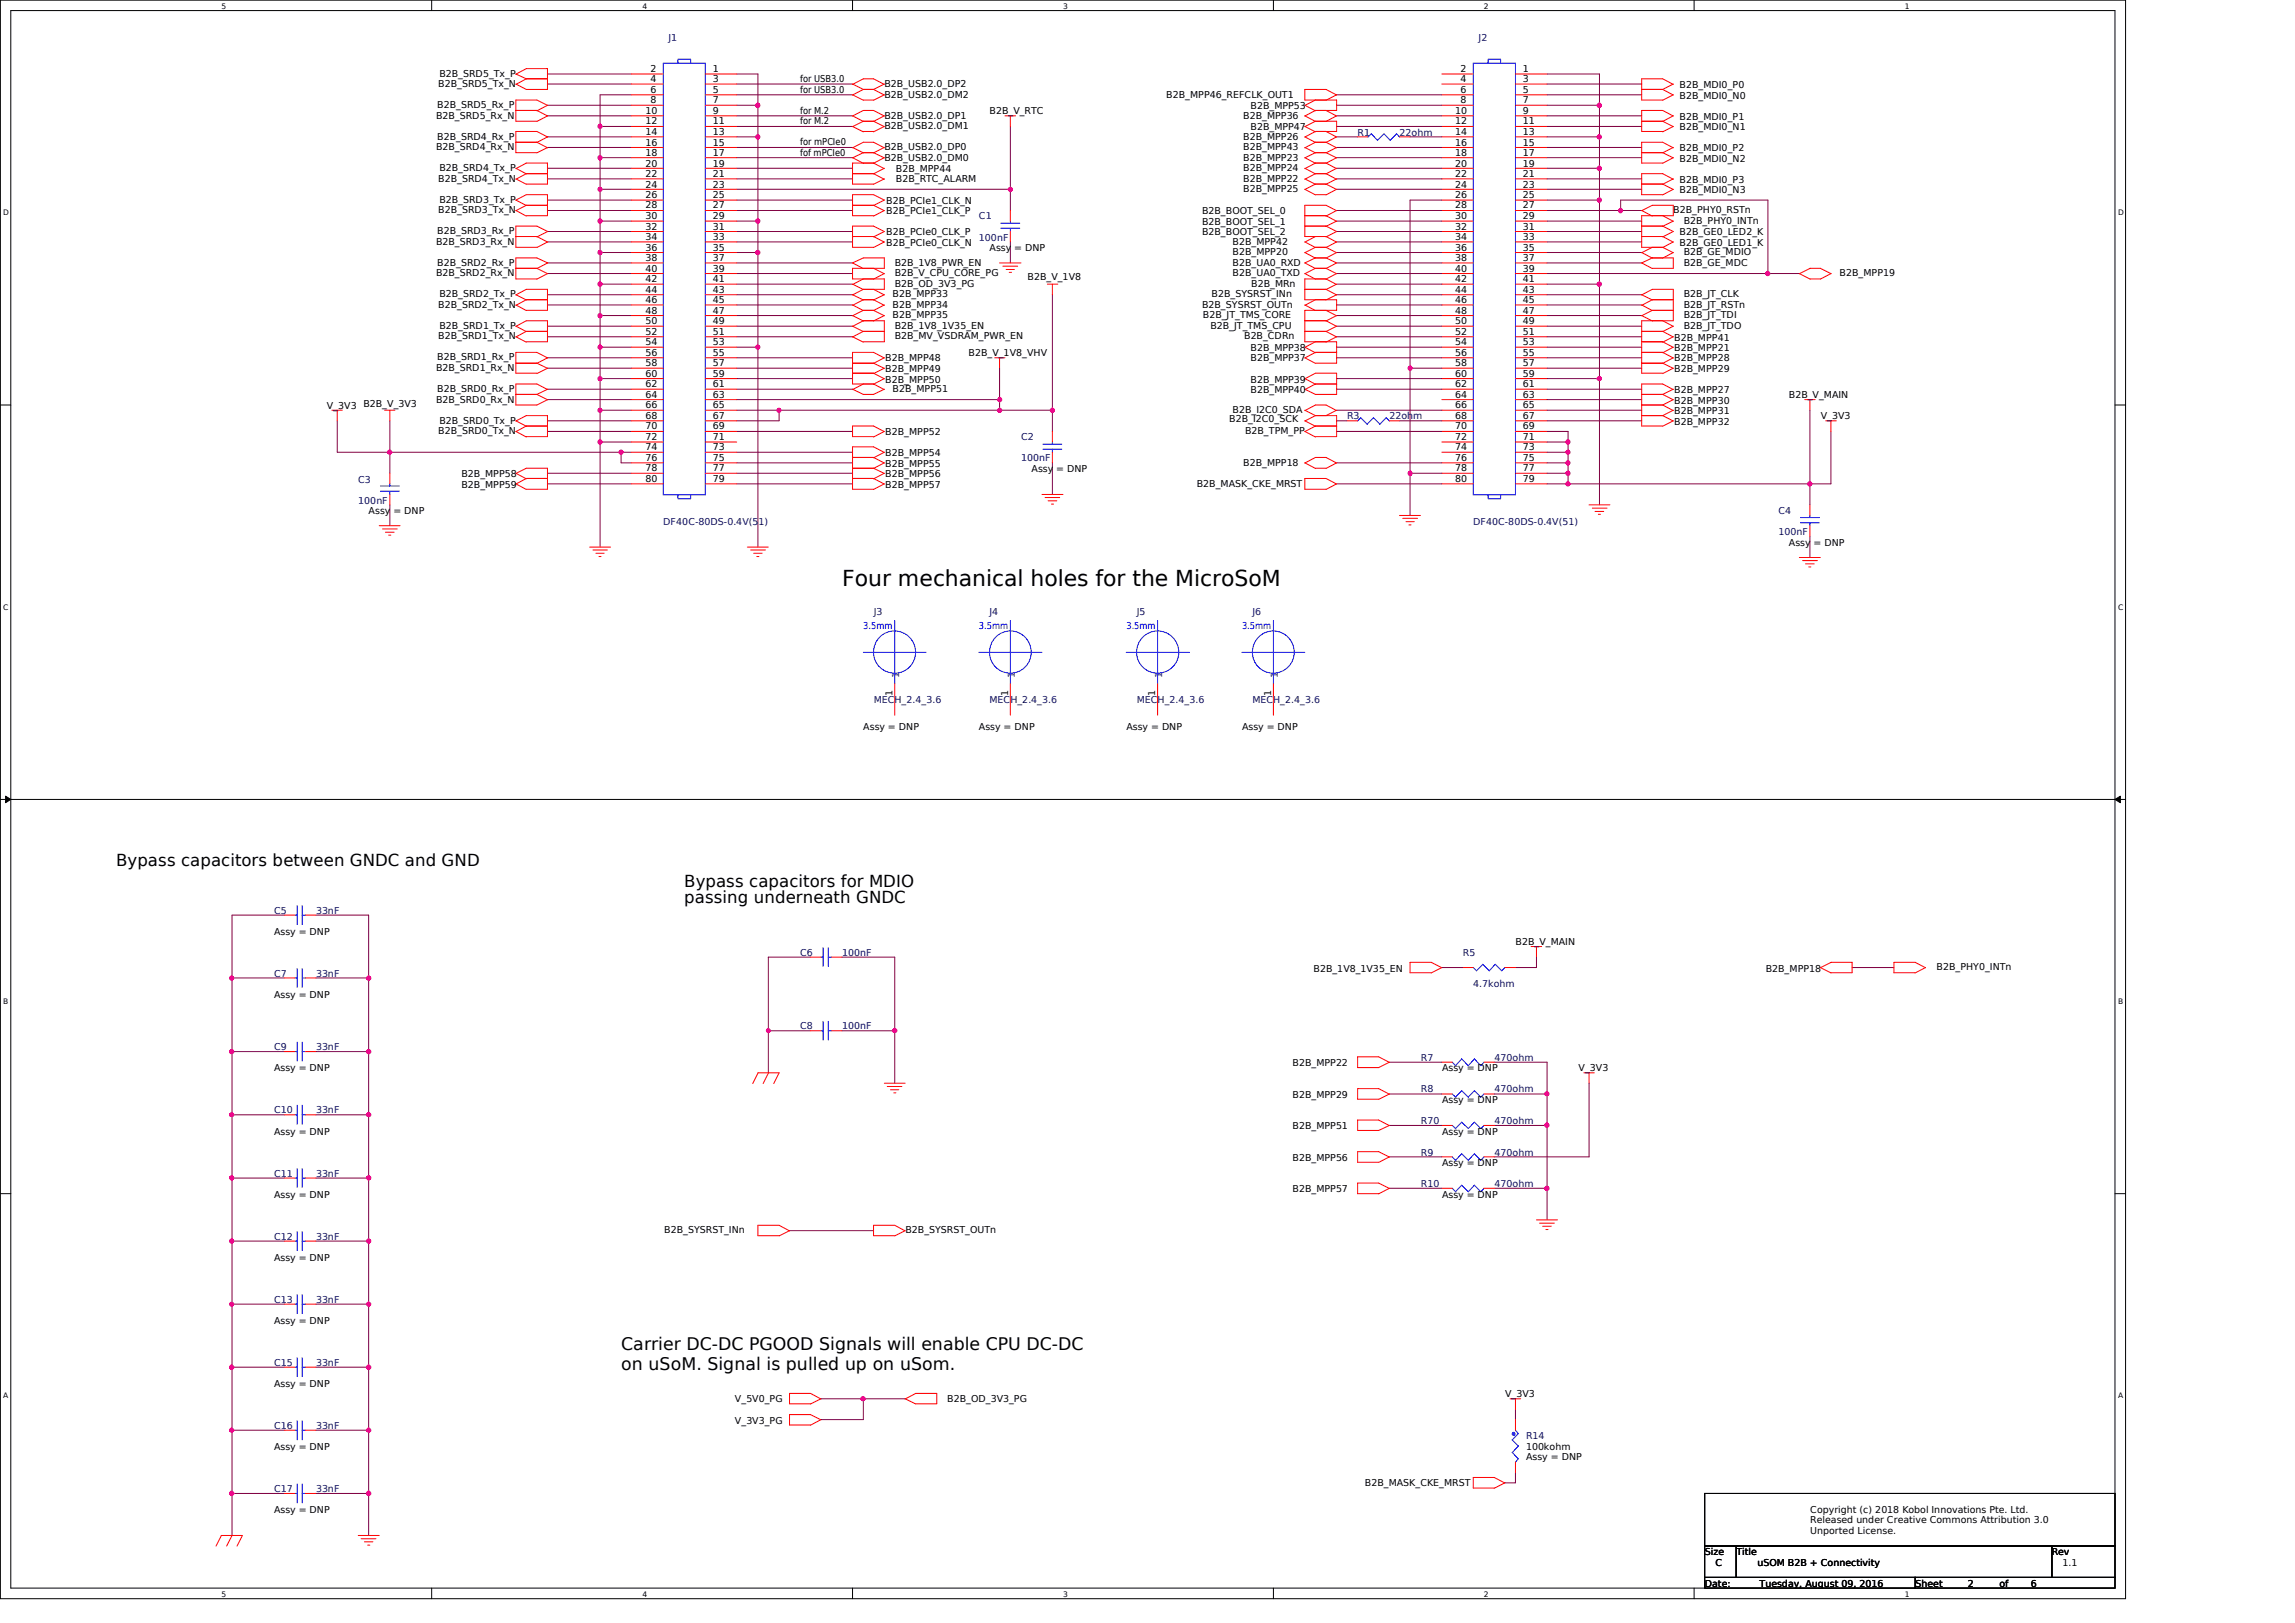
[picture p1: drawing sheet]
<svg xmlns="http://www.w3.org/2000/svg" width="420mm" height="297mm" viewBox="0 0 420 297" stroke-linecap="round" stroke-linejoin="round" font-family="sans-serif">
<defs><g id="words">
<text font-size="4" x="154.2" y="107.2">Four mechanical holes for the MicroSoM</text>
<g font-size="3.2">
<text x="113.7" y="247">Carrier DC-DC PGOOD Signals will enable CPU DC-DC</text>
<text x="113.7" y="250.6">on uSoM. Signal is pulled up on uSom.</text>
</g>
<g font-size="3">
<text x="21.3" y="158.4">Bypass capacitors between GNDC and GND</text>
<text x="125.3" y="162.3">Bypass capacitors for MDIO</text>
<text x="125.3" y="165.3">passing underneath GNDC</text>
</g>
<g font-size="1.7" fill="#000080">
<text x="122.4" y="7.5">J1</text>
<text x="270.7" y="7.5">J2</text>
<text x="248.5" y="24.8">R1</text>
<text x="256.2" y="24.8">22ohm</text>
<text x="179.2" y="40.1">C1</text>
<text x="179.2" y="44.1">100nF</text>
<text x="246.6" y="76.7">R3</text>
<text x="254.4" y="76.7">22ohm</text>
<text x="186.9" y="80.6">C2</text>
<text x="65.6" y="88.3">C3</text>
<text x="186.9" y="84.5">100nF</text>
<text x="65.6" y="92.1">100nF</text>
<text x="121.4" y="96">DF40C-80DS-0.4V(51)</text>
<text x="269.7" y="96">DF40C-80DS-0.4V(51)</text>
<text x="325.6" y="94">C4</text>
<text x="325.6" y="97.9">100nF</text>
<text x="159.9" y="112.5">J3</text>
<text x="181.2" y="112.5">J4</text>
<text x="208.1" y="112.5">J5</text>
<text x="229.3" y="112.5">J6</text>
<text x="159.9" y="128.7">MECH_2.4_3.6</text>
<text x="181.2" y="128.7">MECH_2.4_3.6</text>
<text x="208.1" y="128.7">MECH_2.4_3.6</text>
<text x="229.3" y="128.7">MECH_2.4_3.6</text>
<text x="50.2" y="167.2">C5</text>
<text x="57.9" y="167.2">33nF</text>
<text x="50.2" y="178.7">C7</text>
<text x="57.9" y="178.7">33nF</text>
<text x="146.5" y="174.9">C6</text>
<text x="154.2" y="174.9">100nF</text>
<text x="267.8" y="174.9">R5</text>
<text x="269.7" y="180.7">4.7kohm</text>
<text x="146.5" y="188.4">C8</text>
<text x="154.2" y="188.4">100nF</text>
<text x="50.2" y="192.2">C9</text>
<text x="57.9" y="192.2">33nF</text>
<text x="260.1" y="194.1">R7</text>
<text x="273.6" y="194.1">470ohm</text>
<text x="50.2" y="203.7">C10</text>
<text x="57.9" y="203.7">33nF</text>
<text x="260.1" y="199.9">R8</text>
<text x="273.6" y="199.9">470ohm</text>
<text x="260.1" y="205.7">R70</text>
<text x="273.6" y="205.7">470ohm</text>
<text x="50.2" y="215.3">C11</text>
<text x="57.9" y="215.3">33nF</text>
<text x="260.1" y="211.5">R9</text>
<text x="273.6" y="211.5">470ohm</text>
<text x="260.1" y="217.2">R10</text>
<text x="273.6" y="217.2">470ohm</text>
<text x="50.2" y="226.8">C12</text>
<text x="57.9" y="226.8">33nF</text>
<text x="50.2" y="238.4">C13</text>
<text x="57.9" y="238.4">33nF</text>
<text x="50.2" y="250">C15</text>
<text x="57.9" y="250">33nF</text>
<text x="50.2" y="261.5">C16</text>
<text x="57.9" y="261.5">33nF</text>
<text x="279.4" y="263.4">R14</text>
<text x="50.2" y="273">C17</text>
<text x="57.9" y="273">33nF</text>
</g>
<g font-size="1.7">
<text x="80.2" y="15.9">B2B_SRD5_Tx_N</text>
<text x="80.4" y="14">B2B_SRD5_Tx_P</text>
<text x="119.1" y="13.2">2</text>
<text x="119.1" y="15.1">4</text>
<text x="119.1" y="17">6</text>
<text x="130.5" y="13.2">1</text>
<text x="130.5" y="15.1">3</text>
<text x="130.5" y="17">5</text>
<text x="146.5" y="16.9">for USB3.0</text>
<text x="146.5" y="15">for USB3.0</text>
<text x="161.9" y="15.9">B2B_USB2.0_DP2</text>
<text x="161.9" y="17.8">B2B_USB2.0_DM2</text>
<text x="213.5" y="17.8">B2B_MPP46_REFCLK_OUT1</text>
<text x="267.4" y="13.2">2</text>
<text x="267.4" y="15.1">4</text>
<text x="267.4" y="17">6</text>
<text x="278.8" y="13.2">1</text>
<text x="278.8" y="15.1">3</text>
<text x="278.8" y="17">5</text>
<text x="307.5" y="16.1">B2B_MDI0_P0</text>
<text x="79.8" y="21.8">B2B_SRD5_Rx_N</text>
<text x="80" y="19.8">B2B_SRD5_Rx_P</text>
<text x="118.1" y="20.8">10</text>
<text x="118.1" y="22.8">12</text>
<text x="119.1" y="18.9">8</text>
<text x="130.5" y="18.9">7</text>
<text x="130.5" y="20.8">9</text>
<text x="130.5" y="22.8">11</text>
<text x="146.5" y="20.8">for M.2</text>
<text x="146.5" y="22.7">for M.2</text>
<text x="161.9" y="23.6">B2B_USB2.0_DM1</text>
<text x="161.9" y="21.8">B2B_USB2.0_DP1</text>
<text x="181.2" y="21">B2B_V_RTC</text>
<text x="227.6" y="21.8">B2B_MPP36</text>
<text x="228.9" y="23.8">B2B_MPP47</text>
<text x="228.9" y="20">B2B_MPP53</text>
<text x="266.4" y="20.8">10</text>
<text x="266.4" y="22.8">12</text>
<text x="267.4" y="18.9">8</text>
<text x="278.8" y="18.9">7</text>
<text x="278.8" y="20.8">9</text>
<text x="278.8" y="22.8">11</text>
<text x="307.5" y="21.9">B2B_MDI0_P1</text>
<text x="307.5" y="23.8">B2B_MDI0_N1</text>
<text x="307.5" y="18.1">B2B_MDI0_N0</text>
<text x="79.8" y="27.4">B2B_SRD4_Rx_N</text>
<text x="80" y="25.6">B2B_SRD4_Rx_P</text>
<text x="118.1" y="24.7">14</text>
<text x="118.1" y="26.6">16</text>
<text x="118.1" y="28.5">18</text>
<text x="130.5" y="24.7">13</text>
<text x="130.5" y="26.6">15</text>
<text x="130.5" y="28.5">17</text>
<text x="146.5" y="26.5">for mPCIe0</text>
<text x="146.5" y="28.5">fof mPCIe0</text>
<text x="161.9" y="27.4">B2B_USB2.0_DP0</text>
<text x="161.9" y="29.4">B2B_USB2.0_DM0</text>
<text x="227.6" y="29.4">B2B_MPP23</text>
<text x="227.6" y="25.6">B2B_MPP26</text>
<text x="227.6" y="27.4">B2B_MPP43</text>
<text x="266.4" y="24.7">14</text>
<text x="266.4" y="26.6">16</text>
<text x="266.4" y="28.5">18</text>
<text x="278.8" y="24.7">13</text>
<text x="278.8" y="26.6">15</text>
<text x="278.8" y="28.5">17</text>
<text x="307.5" y="27.7">B2B_MDI0_P2</text>
<text x="307.5" y="29.6">B2B_MDI0_N2</text>
<text x="80.2" y="33.3">B2B_SRD4_Tx_N</text>
<text x="80.4" y="31.4">B2B_SRD4_Tx_P</text>
<text x="118.1" y="30.5">20</text>
<text x="118.1" y="32.4">22</text>
<text x="118.1" y="34.3">24</text>
<text x="130.5" y="30.5">19</text>
<text x="130.5" y="32.4">21</text>
<text x="130.5" y="34.3">23</text>
<text x="164" y="31.5">B2B_MPP44</text>
<text x="164" y="33.3">B2B_RTC_ALARM</text>
<text x="227.6" y="33.3">B2B_MPP22</text>
<text x="227.6" y="31.4">B2B_MPP24</text>
<text x="227.6" y="35.2">B2B_MPP25</text>
<text x="266.4" y="30.5">20</text>
<text x="266.4" y="32.4">22</text>
<text x="266.4" y="34.3">24</text>
<text x="278.8" y="30.5">19</text>
<text x="278.8" y="32.4">21</text>
<text x="278.8" y="34.3">23</text>
<text x="307.5" y="33.5">B2B_MDI0_P3</text>
<text x="307.5" y="35.4">B2B_MDI0_N3</text>
<text x="80.2" y="39">B2B_SRD3_Tx_N</text>
<text x="80.4" y="37.1">B2B_SRD3_Tx_P</text>
<text x="118.1" y="36.2">26</text>
<text x="118.1" y="38.1">28</text>
<text x="118.1" y="40.1">30</text>
<text x="130.5" y="36.2">25</text>
<text x="130.5" y="38.1">27</text>
<text x="130.5" y="40.1">29</text>
<text x="162.2" y="39.2">B2B_PCIe1_CLK_P</text>
<text x="162.2" y="37.3">B2B_PCIe1_CLK_N</text>
<text x="220.1" y="41.1">B2B_BOOT_SEL_1</text>
<text x="220.1" y="39.2">B2B_BOOT_SEL_0</text>
<text x="266.4" y="36.2">26</text>
<text x="266.4" y="38.1">28</text>
<text x="266.4" y="40.1">30</text>
<text x="278.8" y="36.2">25</text>
<text x="278.8" y="38.1">27</text>
<text x="278.8" y="40.1">29</text>
<text x="306.3" y="39">B2B_PHY0_RSTn</text>
<text x="308.2" y="41">B2B_PHY0_INTn</text>
<text x="79.8" y="44.8">B2B_SRD3_Rx_N</text>
<text x="80" y="42.9">B2B_SRD3_Rx_P</text>
<text x="118.1" y="42">32</text>
<text x="118.1" y="43.9">34</text>
<text x="118.1" y="45.9">36</text>
<text x="118.1" y="47.8">38</text>
<text x="130.5" y="42">31</text>
<text x="130.5" y="43.9">33</text>
<text x="130.5" y="45.9">35</text>
<text x="130.5" y="47.8">37</text>
<text x="162.2" y="43.1">B2B_PCIe0_CLK_P</text>
<text x="162.2" y="45">B2B_PCIe0_CLK_N</text>
<text x="181.2" y="46">Assy = DNP</text>
<text x="220.1" y="43.1">B2B_BOOT_SEL_2</text>
<text x="225.6" y="44.8">B2B_MPP42</text>
<text x="225.6" y="46.7">B2B_MPP20</text>
<text x="266.4" y="42">32</text>
<text x="266.4" y="43.9">34</text>
<text x="266.4" y="45.9">36</text>
<text x="266.4" y="47.8">38</text>
<text x="278.8" y="42">31</text>
<text x="278.8" y="43.9">33</text>
<text x="278.8" y="45.9">35</text>
<text x="278.8" y="47.8">37</text>
<text x="307.5" y="45">B2B_GE0_LED1_K</text>
<text x="307.5" y="43.1">B2B_GE0_LED2_K</text>
<text x="308.2" y="46.7">B2B_GE_MDIO</text>
<text x="79.8" y="50.6">B2B_SRD2_Rx_N</text>
<text x="80" y="48.7">B2B_SRD2_Rx_P</text>
<text x="118.1" y="49.7">40</text>
<text x="118.1" y="51.6">42</text>
<text x="118.1" y="53.5">44</text>
<text x="130.5" y="49.7">39</text>
<text x="130.5" y="51.6">41</text>
<text x="130.5" y="53.5">43</text>
<text x="163.8" y="50.6">B2B_V_CPU_CORE_PG</text>
<text x="163.8" y="52.5">B2B_OD_3V3_PG</text>
<text x="163.8" y="48.7">B2B_1V8_PWR_EN</text>
<text x="188.1" y="51.3">B2B_V_1V8</text>
<text x="225.6" y="48.7">B2B_UA0_RXD</text>
<text x="225.6" y="50.6">B2B_UA0_TXD</text>
<text x="229.1" y="52.5">B2B_MRn</text>
<text x="266.4" y="49.7">40</text>
<text x="266.4" y="51.6">42</text>
<text x="266.4" y="53.5">44</text>
<text x="278.8" y="49.7">39</text>
<text x="278.8" y="51.6">41</text>
<text x="278.8" y="53.5">43</text>
<text x="308.2" y="48.7">B2B_GE_MDC</text>
<text x="336.8" y="50.6">B2B_MPP19</text>
<text x="80.2" y="56.3">B2B_SRD2_Tx_N</text>
<text x="80.4" y="54.4">B2B_SRD2_Tx_P</text>
<text x="118.1" y="55.5">46</text>
<text x="118.1" y="57.4">48</text>
<text x="118.1" y="59.3">50</text>
<text x="130.5" y="55.5">45</text>
<text x="130.5" y="57.4">47</text>
<text x="130.5" y="59.3">49</text>
<text x="163.4" y="54.4">B2B_MPP33</text>
<text x="163.4" y="56.3">B2B_MPP34</text>
<text x="163.4" y="58.3">B2B_MPP35</text>
<text x="220.1" y="56.3">B2B_SYSRST_OUTn</text>
<text x="220.2" y="58.3">B2B_JT_TMS_CORE</text>
<text x="221.8" y="54.4">B2B_SYSRST_INn</text>
<text x="266.4" y="55.5">46</text>
<text x="266.4" y="57.4">48</text>
<text x="266.4" y="59.3">50</text>
<text x="278.8" y="55.5">45</text>
<text x="278.8" y="57.4">47</text>
<text x="278.8" y="59.3">49</text>
<text x="308.2" y="54.4">B2B_JT_CLK</text>
<text x="308.2" y="56.3">B2B_JT_RSTn</text>
<text x="308.2" y="58.3">B2B_JT_TDI</text>
<text x="80" y="65.9">B2B_SRD1_Rx_P</text>
<text x="80.2" y="62.1">B2B_SRD1_Tx_N</text>
<text x="80.4" y="60.2">B2B_SRD1_Tx_P</text>
<text x="118.1" y="61.3">52</text>
<text x="118.1" y="63.1">54</text>
<text x="118.1" y="65.1">56</text>
<text x="130.5" y="61.3">51</text>
<text x="130.5" y="63.1">53</text>
<text x="130.5" y="65.1">55</text>
<text x="163.8" y="60.2">B2B_1V8_1V35_EN</text>
<text x="163.8" y="62.1">B2B_MV_VSDRAM_PWR_EN</text>
<text x="177.3" y="65.2">B2B_V_1V8_VHV</text>
<text x="221.6" y="60.2">B2B_JT_TMS_CPU</text>
<text x="227.8" y="62.1">B2B_CDRn</text>
<text x="228.9" y="64.2">B2B_MPP38</text>
<text x="266.4" y="61.3">52</text>
<text x="266.4" y="63.1">54</text>
<text x="266.4" y="65.1">56</text>
<text x="278.8" y="61.3">51</text>
<text x="278.8" y="63.1">53</text>
<text x="278.8" y="65.1">55</text>
<text x="306.5" y="62.3">B2B_MPP41</text>
<text x="306.5" y="64.2">B2B_MPP21</text>
<text x="308.2" y="60.2">B2B_JT_TDO</text>
<text x="79.8" y="67.9">B2B_SRD1_Rx_N</text>
<text x="80" y="71.8">B2B_SRD0_Rx_P</text>
<text x="118.1" y="67">58</text>
<text x="118.1" y="69">60</text>
<text x="118.1" y="70.9">62</text>
<text x="130.5" y="67">57</text>
<text x="130.5" y="69">59</text>
<text x="130.5" y="70.9">61</text>
<text x="162.1" y="70">B2B_MPP50</text>
<text x="162.1" y="66.1">B2B_MPP48</text>
<text x="162.1" y="68.1">B2B_MPP49</text>
<text x="163.4" y="71.8">B2B_MPP51</text>
<text x="228.9" y="70">B2B_MPP39</text>
<text x="228.9" y="66.1">B2B_MPP37</text>
<text x="228.9" y="72">B2B_MPP40</text>
<text x="266.4" y="67">58</text>
<text x="266.4" y="69">60</text>
<text x="266.4" y="70.9">62</text>
<text x="278.8" y="67">57</text>
<text x="278.8" y="69">59</text>
<text x="278.8" y="70.9">61</text>
<text x="306.5" y="72">B2B_MPP27</text>
<text x="306.5" y="66.1">B2B_MPP28</text>
<text x="306.5" y="68.1">B2B_MPP29</text>
<text x="59.8" y="74.8">V_3V3</text>
<text x="66.5" y="74.4">B2B_V_3V3</text>
<text x="79.8" y="73.7">B2B_SRD0_Rx_N</text>
<text x="80.4" y="77.5">B2B_SRD0_Tx_P</text>
<text x="118.1" y="72.8">64</text>
<text x="118.1" y="74.8">66</text>
<text x="118.1" y="76.6">68</text>
<text x="130.5" y="72.8">63</text>
<text x="130.5" y="74.8">65</text>
<text x="130.5" y="76.6">67</text>
<text x="225" y="77.3">B2B_I2C0_SCK</text>
<text x="225.6" y="75.6">B2B_I2C0_SDA</text>
<text x="266.4" y="72.8">64</text>
<text x="266.4" y="74.8">66</text>
<text x="266.4" y="76.6">68</text>
<text x="278.8" y="72.8">63</text>
<text x="278.8" y="74.8">65</text>
<text x="278.8" y="76.6">67</text>
<text x="306.5" y="77.7">B2B_MPP32</text>
<text x="306.5" y="73.9">B2B_MPP30</text>
<text x="306.5" y="75.8">B2B_MPP31</text>
<text x="327.5" y="72.9">B2B_V_MAIN</text>
<text x="333.3" y="76.7">V_3V3</text>
<text x="80.2" y="79.4">B2B_SRD0_Tx_N</text>
<text x="118.1" y="78.6">70</text>
<text x="118.1" y="80.5">72</text>
<text x="118.1" y="82.4">74</text>
<text x="130.5" y="78.6">69</text>
<text x="130.5" y="80.5">71</text>
<text x="130.5" y="82.4">73</text>
<text x="162.1" y="79.6">B2B_MPP52</text>
<text x="162.1" y="83.5">B2B_MPP54</text>
<text x="227.9" y="79.4">B2B_TPM_PP</text>
<text x="266.4" y="78.6">70</text>
<text x="266.4" y="80.5">72</text>
<text x="266.4" y="82.4">74</text>
<text x="278.8" y="78.6">69</text>
<text x="278.8" y="80.5">71</text>
<text x="278.8" y="82.4">73</text>
<text x="84.5" y="89.3">B2B_MPP59</text>
<text x="84.5" y="87.3">B2B_MPP58</text>
<text x="118.1" y="84.3">76</text>
<text x="118.1" y="86.3">78</text>
<text x="118.1" y="88.2">80</text>
<text x="130.5" y="84.3">75</text>
<text x="130.5" y="86.3">77</text>
<text x="130.5" y="88.2">79</text>
<text x="162.1" y="85.4">B2B_MPP55</text>
<text x="162.1" y="89.3">B2B_MPP57</text>
<text x="162.1" y="87.3">B2B_MPP56</text>
<text x="188.8" y="86.4">Assy = DNP</text>
<text x="219.1" y="89.1">B2B_MASK_CKE_MRST</text>
<text x="227.6" y="85.2">B2B_MPP18</text>
<text x="266.4" y="84.3">76</text>
<text x="266.4" y="86.3">78</text>
<text x="266.4" y="88.2">80</text>
<text x="278.8" y="84.3">75</text>
<text x="278.8" y="86.3">77</text>
<text x="278.8" y="88.2">79</text>
<text x="67.5" y="94">Assy = DNP</text>
<text x="327.5" y="99.8">Assy = DNP</text>
<text x="163.4" y="127.5" transform="rotate(-90 163.4 127.5)">1</text>
<text x="184.6" y="127.5" transform="rotate(-90 184.6 127.5)">1</text>
<text x="211.5" y="127.5" transform="rotate(-90 211.5 127.5)">1</text>
<text x="232.7" y="127.5" transform="rotate(-90 232.7 127.5)">1</text>
<text x="158" y="133.5">Assy = DNP</text>
<text x="179.2" y="133.5">Assy = DNP</text>
<text x="206.2" y="133.5">Assy = DNP</text>
<text x="227.4" y="133.5">Assy = DNP</text>
<text x="50.2" y="171">Assy = DNP</text>
<text x="277.5" y="173">B2B_V_MAIN</text>
<text x="240.5" y="177.8">B2B_1V8_1V35_EN</text>
<text x="323.3" y="177.8">B2B_MPP18</text>
<text x="354.5" y="177.6">B2B_PHY0_INTn</text>
<text x="50.2" y="182.6">Assy = DNP</text>
<text x="50.2" y="196.1">Assy = DNP</text>
<text x="236.6" y="195.1">B2B_MPP22</text>
<text x="264" y="196.1">Assy = DNP</text>
<text x="289" y="196.1">V_3V3</text>
<text x="236.6" y="200.9">B2B_MPP29</text>
<text x="264" y="201.8">Assy = DNP</text>
<text x="50.2" y="207.6">Assy = DNP</text>
<text x="236.6" y="206.7">B2B_MPP51</text>
<text x="264" y="207.6">Assy = DNP</text>
<text x="236.6" y="212.4">B2B_MPP56</text>
<text x="264" y="213.4">Assy = DNP</text>
<text x="50.2" y="219.1">Assy = DNP</text>
<text x="236.6" y="218.2">B2B_MPP57</text>
<text x="264" y="219.1">Assy = DNP</text>
<text x="121.6" y="225.7">B2B_SYSRST_INn</text>
<text x="165.7" y="225.7">B2B_SYSRST_OUTn</text>
<text x="50.2" y="230.7">Assy = DNP</text>
<text x="50.2" y="242.2">Assy = DNP</text>
<text x="50.2" y="253.8">Assy = DNP</text>
<text x="134.5" y="256.6">V_5V0_PG</text>
<text x="173.4" y="256.5">B2B_OD_3V3_PG</text>
<text x="275.5" y="255.7">V_3V3</text>
<text x="134.5" y="260.6">V_3V3_PG</text>
<text x="50.2" y="265.3">Assy = DNP</text>
<text x="279.4" y="265.3">100kohm</text>
<text x="279.4" y="267.2">Assy = DNP</text>
<text x="249.9" y="271.9">B2B_MASK_CKE_MRST</text>
<text x="50.2" y="276.9">Assy = DNP</text>
<text x="331.4" y="276.9">Copyright (c) 2018 Kobol Innovations Pte. Ltd.</text>
<text x="331.4" y="278.6">Released under Creative Commons Attribution 3.0</text>
<text x="331.4" y="280.7">Unported License.</text>
<text x="312.1" y="284.6">Size</text>
<text x="314" y="286.5">C</text>
<text x="317.9" y="284.6">Title</text>
<text x="321.7" y="286.5">uSOM B2B + Connectivity</text>
<text x="375.6" y="284.6">Rev</text>
<text x="377.6" y="286.5">1.1</text>
<text x="312.1" y="290.3">Date:</text>
<text x="322.1" y="290.3">Tuesday, August 09, 2016</text>
<text x="350.7" y="290.3">Sheet</text>
<text x="360.3" y="290.3">2</text>
<text x="366" y="290.3">of</text>
<text x="371.8" y="290.3">6</text>
</g>
<g font-size="1.7" fill="#00f">
<text x="158" y="115.1">3.5mm</text>
<text x="179.2" y="115.1">3.5mm</text>
<text x="206.2" y="115.1">3.5mm</text>
<text x="227.4" y="115.1">3.5mm</text>
</g>
<g font-size="1.7" fill="#004080">
<text x="164.6" y="124.1" transform="rotate(-90 164.6 124.1)">1</text>
<text x="185.8" y="124.1" transform="rotate(-90 185.8 124.1)">1</text>
<text x="212.7" y="124.1" transform="rotate(-90 212.7 124.1)">1</text>
<text x="233.9" y="124.1" transform="rotate(-90 233.9 124.1)">1</text>
</g>
<g font-size="1.4">
<text x="40.6" y="1.6">5</text>
<text x="117.6" y="1.6">4</text>
<text x="194.6" y="1.6">3</text>
<text x="271.6" y="1.6">2</text>
<text x="348.7" y="1.6">1</text>
<text x=".6" y="39.4">D</text>
<text x="387.7" y="39.4">D</text>
<text x=".6" y="111.6">C</text>
<text x="387.7" y="111.6">C</text>
<text x=".6" y="183.8">B</text>
<text x="387.7" y="183.8">B</text>
<text x=".6" y="255.9">A</text>
<text x="387.7" y="255.9">A</text>
<text x="40.6" y="292.2">5</text>
<text x="117.6" y="292.2">4</text>
<text x="194.6" y="292.2">3</text>
<text x="271.6" y="292.2">2</text>
<text x="348.7" y="292.2">1</text>
</g>
</g></defs>
<path d="M.1 0h389v292.6h-389zM2 1.9h385.2v288.7h-385.2z" fill="none" stroke="#000" stroke-width=".18"/>
<g fill="#fff">
<path d="M40.5 .2h.8v1.6h-.8z" fill-rule="evenodd"/>
<path d="M40.5 290.8h.8v1.6h-.8z" fill-rule="evenodd"/>
</g>
<path d="M79 0v1.9M79 290.6v2" fill="none" stroke="#000" stroke-width=".18"/>
<g fill="#fff">
<path d="M117.6 .2h.8v1.6h-.8z" fill-rule="evenodd"/>
<path d="M117.6 290.8h.8v1.6h-.8z" fill-rule="evenodd"/>
</g>
<path d="M156.1 0v1.9M156.1 290.6v2" fill="none" stroke="#000" stroke-width=".18"/>
<g fill="#fff">
<path d="M194.6 .2h.8v1.6h-.8z" fill-rule="evenodd"/>
<path d="M194.6 290.8h.8v1.6h-.8z" fill-rule="evenodd"/>
</g>
<path d="M233.1 0v1.9M233.1 290.6v2" fill="none" stroke="#000" stroke-width=".18"/>
<g fill="#fff">
<path d="M271.6 .2h.8v1.6h-.8z" fill-rule="evenodd"/>
<path d="M271.6 290.8h.8v1.6h-.8z" fill-rule="evenodd"/>
</g>
<path d="M310.1 0v1.9M310.1 290.6v2" fill="none" stroke="#000" stroke-width=".18"/>
<g fill="#fff">
<path d="M348.7 .2h.8v1.6h-.8z" fill-rule="evenodd"/>
<path d="M348.7 290.8h.8v1.6h-.8z" fill-rule="evenodd"/>
<path d="M.6 38h1v1.6h-1z" fill-rule="evenodd"/>
<path d="M387.7 38h1v1.6h-1z" fill-rule="evenodd"/>
<path d="M.6 110.2h1v1.6h-1z" fill-rule="evenodd"/>
<path d="M387.7 110.2h1v1.6h-1z" fill-rule="evenodd"/>
</g>
<path d="M.1 74.1h1.9M387.2 74.1h1.9" fill="none" stroke="#000" stroke-width=".18"/>
<g fill="#fff">
<path d="M.6 182.3h.9v1.6h-.9z" fill-rule="evenodd"/>
<path d="M387.7 182.3h.9v1.6h-.9z" fill-rule="evenodd"/>
</g>
<path d="M.1 146.3h1.9M1 145.7l1 .6-1 .6zM387.2 146.3l1-.6v1.2zM387.2 146.3h1.9" fill="none" stroke="#000" stroke-width=".18"/>
<path d="M1 145.7l1 .6-1 .6zM387.2 146.3l1-.6v1.2z" fill="#000"/>
<g fill="#fff">
<path d="M.6 254.5h.9v1.6h-.9z" fill-rule="evenodd"/>
<path d="M387.7 254.5h.9v1.6h-.9z" fill-rule="evenodd"/>
</g>
<path d="M2 146.3h385.2M.1 218.4h1.9M387.2 218.4h1.9" fill="none" stroke="#000" stroke-width=".18"/>
<path d="M192.7 53.9v21.2M283.2 48.1h17.3M283.2 46.2h17.3M134.9 75.1h7.7M244.7 63.5h19.2M244.7 65.5h19.2" fill="none" stroke="#800040" stroke-width=".18"/>
<circle cx="192.7" cy="75.1" r=".38" fill="#f0f"/>
<circle cx="192.7" cy="75.1" r=".38" fill="none" stroke="#f0f" stroke-width=".18"/>
<path d="M183 75.1h-40.4v1.9h-7.7" fill="none" stroke="#800040" stroke-width=".18"/>
<circle cx="142.6" cy="75.1" r=".37" fill="#f0f"/>
<circle cx="142.6" cy="75.1" r=".37" fill="none" stroke="#f0f" stroke-width=".18"/>
<path d="M283.2 69.3h9.6v23.1" fill="none" stroke="#800040" stroke-width=".18"/>
<circle cx="292.8" cy="69.3" r=".38" fill="#f0f"/>
<circle cx="292.8" cy="69.3" r=".38" fill="none" stroke="#f0f" stroke-width=".18"/>
<g fill="none" stroke="#800040" stroke-width=".18">
<path d="M134.9 48.1h21.2M134.9 50.1h21.2M134.9 52h21.2M283.2 53.9h17.3M283.2 55.8h17.3M283.2 57.7h17.3M283.2 59.7h17.3M244.7 71.2h19.2M244.7 78.9h19.2M244.7 69.3h19.2M283.2 61.6h17.3M283.2 63.5h17.3"/>
<path d="M283.2 65.5h17.3M283.2 67.4h17.3M283.2 71.2h17.3M283.2 73.1h17.3M283.2 75.1h17.3M283.2 77h17.3M109.9 80.9v19.2"/>
</g>
<circle cx="109.8" cy="80.9" r=".38" fill="#f0f"/>
<circle cx="109.8" cy="80.9" r=".38" fill="none" stroke="#f0f" stroke-width=".18"/>
<path d="M185 23.1v11.5M283.2 50.1h40.4" fill="none" stroke="#800040" stroke-width=".18"/>
<circle cx="323.6" cy="50.1" r=".38" fill="#f0f"/>
<circle cx="323.6" cy="50.1" r=".38" fill="none" stroke="#f0f" stroke-width=".18"/>
<path d="M138.7 13.5v5.8M292.8 52v17.3M134.9 78.9h21.2M263.9 67.4h-5.8v19.2" fill="none" stroke="#800040" stroke-width=".18"/>
<circle cx="258.1" cy="86.6" r=".38" fill="#f0f"/>
<circle cx="258.1" cy="86.6" r=".38" fill="none" stroke="#f0f" stroke-width=".18"/>
<circle cx="258.1" cy="67.4" r=".37" fill="#f0f"/>
<circle cx="258.1" cy="67.4" r=".37" fill="none" stroke="#f0f" stroke-width=".18"/>
<path d="M100.2 15.4h15.4M115.6 17.4h-5.7v5.7M134.9 53.9h21.2M134.9 55.8h21.2M134.9 57.7h21.2" fill="none" stroke="#800040" stroke-width=".18"/>
<circle cx="109.8" cy="23.1" r=".38" fill="#f0f"/>
<circle cx="109.8" cy="23.1" r=".38" fill="none" stroke="#f0f" stroke-width=".18"/>
<path d="M100.2 19.3h15.4M100.2 21.2h15.4M100.2 27h15.4M100.2 25h15.4M109.9 28.9h5.7M115.6 23.1h-5.7v11.5M134.9 59.7h21.2M134.9 61.6h21.2" fill="none" stroke="#800040" stroke-width=".18"/>
<circle cx="109.8" cy="28.9" r=".39" fill="#f0f"/>
<circle cx="109.8" cy="28.9" r=".39" fill="none" stroke="#f0f" stroke-width=".18"/>
<path d="M100.2 32.7h15.4M100.2 30.8h15.4M115.6 34.6h-5.7v5.9" fill="none" stroke="#800040" stroke-width=".18"/>
<circle cx="109.8" cy="40.5" r=".38" fill="#f0f"/>
<circle cx="109.8" cy="40.5" r=".38" fill="none" stroke="#f0f" stroke-width=".18"/>
<circle cx="109.8" cy="34.6" r=".37" fill="#f0f"/>
<circle cx="109.8" cy="34.6" r=".37" fill="none" stroke="#f0f" stroke-width=".18"/>
<path d="M100.2 38.5h15.4M100.2 36.6h15.4M100.2 44.3h15.4M100.2 42.4h15.4M109.9 46.2h5.7M115.6 40.5h-5.7v11.5" fill="none" stroke="#800040" stroke-width=".18"/>
<circle cx="109.8" cy="46.2" r=".38" fill="#f0f"/>
<circle cx="109.8" cy="46.2" r=".38" fill="none" stroke="#f0f" stroke-width=".18"/>
<path d="M100.2 50.1h15.4M100.2 48.1h15.4M115.6 52h-5.7v5.7" fill="none" stroke="#800040" stroke-width=".18"/>
<circle cx="109.8" cy="57.7" r=".38" fill="#f0f"/>
<circle cx="109.8" cy="57.7" r=".38" fill="none" stroke="#f0f" stroke-width=".18"/>
<circle cx="109.8" cy="52" r=".38" fill="#f0f"/>
<circle cx="109.8" cy="52" r=".38" fill="none" stroke="#f0f" stroke-width=".18"/>
<path d="M100.2 55.8h15.4M100.2 53.9h15.4M115.6 57.7h-5.7v5.8h5.7M100.2 61.6h15.4" fill="none" stroke="#800040" stroke-width=".18"/>
<circle cx="109.8" cy="63.5" r=".37" fill="#f0f"/>
<circle cx="109.8" cy="63.5" r=".37" fill="none" stroke="#f0f" stroke-width=".18"/>
<path d="M100.2 59.7h15.4M100.2 67.4h15.4M100.2 65.5h15.4M109.9 63.5v11.6M109.9 69.3h5.7" fill="none" stroke="#800040" stroke-width=".18"/>
<circle cx="109.8" cy="75.1" r=".37" fill="#f0f"/>
<circle cx="109.8" cy="75.1" r=".37" fill="none" stroke="#f0f" stroke-width=".18"/>
<circle cx="109.8" cy="69.3" r=".37" fill="#f0f"/>
<circle cx="109.8" cy="69.3" r=".37" fill="none" stroke="#f0f" stroke-width=".18"/>
<path d="M138.7 46.2v17.3M100.2 73.1h15.4M100.2 71.2h15.4M100.2 78.9h15.4M100.2 77h15.4M115.6 75.1h-5.7v5.8" fill="none" stroke="#800040" stroke-width=".18"/>
<circle cx="138.7" cy="46.2" r=".38" fill="#f0f"/>
<circle cx="138.7" cy="46.2" r=".38" fill="none" stroke="#f0f" stroke-width=".18"/>
<path d="M244.7 17.4h19.2M244.7 19.3h19.2M244.7 34.6h19.2M244.7 32.7h19.2M244.7 30.8h19.2M244.7 28.9h19.2M244.7 27h19.2M244.7 25h3.8M244.7 23.1h19.2M244.7 21.2h19.2M134.9 63.5h3.8v36.6" fill="none" stroke="#800040" stroke-width=".18"/>
<circle cx="138.7" cy="63.5" r=".37" fill="#f0f"/>
<circle cx="138.7" cy="63.5" r=".37" fill="none" stroke="#f0f" stroke-width=".18"/>
<path d="M283.2 38.5h13.5M100.2 86.6h15.4M100.2 88.5h15.4M134.9 86.6h21.2M134.9 88.5h21.2" fill="none" stroke="#800040" stroke-width=".18"/>
<circle cx="296.6" cy="38.5" r=".37" fill="#f0f"/>
<circle cx="296.6" cy="38.5" r=".37" fill="none" stroke="#f0f" stroke-width=".18"/>
<g fill="none" stroke="#800040" stroke-width=".18">
<path d="M134.9 36.6h21.2M134.9 38.5h21.2M134.9 25h3.8v21.2M134.9 34.6h50.1M134.9 32.7h21.2M134.9 30.8h21.2M134.9 28.9h21.2M134.9 27h21.2M134.9 40.5h3.8M134.9 42.4h21.2M134.9 44.3h21.2M283.2 40.5h17.3"/>
<path d="M283.2 42.4h17.3M283.2 44.3h17.3M283.2 52h9.6M134.9 69.3h21.2M134.9 67.4h21.2M134.9 65.5h21.2M134.9 84.7h21.2M134.9 82.8h21.2"/>
</g>
<circle cx="138.7" cy="40.5" r=".39" fill="#f0f"/>
<circle cx="138.7" cy="40.5" r=".39" fill="none" stroke="#f0f" stroke-width=".18"/>
<circle cx="138.7" cy="25" r=".38" fill="#f0f"/>
<circle cx="138.7" cy="25" r=".38" fill="none" stroke="#f0f" stroke-width=".18"/>
<path d="M134.9 19.3h3.8v5.7M134.9 23.1h21.2M134.9 21.2h21.2M134.9 46.2h3.8" fill="none" stroke="#800040" stroke-width=".18"/>
<circle cx="138.7" cy="19.3" r=".39" fill="#f0f"/>
<circle cx="138.7" cy="19.3" r=".39" fill="none" stroke="#f0f" stroke-width=".18"/>
<path d="M331.3 75.1v13.4h-48.1M283.2 86.6h3.9v1.9" fill="none" stroke="#800040" stroke-width=".18"/>
<circle cx="331.3" cy="88.5" r=".39" fill="#f0f"/>
<circle cx="331.3" cy="88.5" r=".39" fill="none" stroke="#f0f" stroke-width=".18"/>
<circle cx="287" cy="88.5" r=".38" fill="#f0f"/>
<circle cx="287" cy="88.5" r=".38" fill="none" stroke="#f0f" stroke-width=".18"/>
<path d="M283.2 78.9h3.9v2" fill="none" stroke="#800040" stroke-width=".18"/>
<circle cx="287" cy="80.9" r=".38" fill="#f0f"/>
<circle cx="287" cy="80.9" r=".38" fill="none" stroke="#f0f" stroke-width=".18"/>
<path d="M283.2 80.9h3.9v3.8M283.2 82.8h3.9" fill="none" stroke="#800040" stroke-width=".18"/>
<circle cx="287" cy="82.7" r=".37" fill="#f0f"/>
<circle cx="287" cy="82.7" r=".37" fill="none" stroke="#f0f" stroke-width=".18"/>
<path d="M283.2 84.7h3.9v1.9" fill="none" stroke="#800040" stroke-width=".18"/>
<circle cx="287" cy="86.6" r=".39" fill="#f0f"/>
<circle cx="287" cy="86.6" r=".39" fill="none" stroke="#f0f" stroke-width=".18"/>
<circle cx="287" cy="84.7" r=".38" fill="#f0f"/>
<circle cx="287" cy="84.7" r=".38" fill="none" stroke="#f0f" stroke-width=".18"/>
<path d="M71.4 82.8h42.3M244.7 88.5h19.2" fill="none" stroke="#800040" stroke-width=".18"/>
<circle cx="113.7" cy="82.7" r=".37" fill="#f0f"/>
<circle cx="113.7" cy="82.7" r=".37" fill="none" stroke="#f0f" stroke-width=".18"/>
<circle cx="71.3" cy="82.7" r=".38" fill="#f0f"/>
<circle cx="71.3" cy="82.7" r=".38" fill="none" stroke="#f0f" stroke-width=".18"/>
<g fill="none" stroke="#800040" stroke-width=".18">
<path d="M100.2 13.5h15.4M134.9 13.5h3.8M134.9 15.4h21.2M134.9 17.4h21.2M283.2 13.5h9.6v11.5M283.2 15.4h17.3M283.2 17.4h17.3M283.2 19.3h9.6M244.7 38.5h19.2M283.2 34.6h17.3M283.2 32.7h17.3M283.2 28.9h17.3"/>
<path d="M283.2 27h17.3M283.2 23.1h17.3M283.2 21.2h17.3M244.7 59.7h19.2M244.7 57.7h19.2M244.7 55.8h19.2M244.7 53.9h19.2M244.7 52h19.2M244.7 50.1h19.2M244.7 48.1h19.2M244.7 46.2h19.2M244.7 44.3h19.2"/>
<path d="M244.7 42.4h19.2M244.7 40.5h19.2M71.4 77v5.8M134.9 71.2h21.2M183 67.4v5.7h-48.1M244.7 61.6h19.2M109.9 80.9h5.7M115.6 82.8h-1.9v1.9h1.9M263.9 86.6h-5.8v7.7"/>
</g>
<circle cx="292.8" cy="25" r=".39" fill="#f0f"/>
<circle cx="292.8" cy="25" r=".39" fill="none" stroke="#f0f" stroke-width=".18"/>
<circle cx="292.8" cy="19.3" r=".4" fill="#f0f"/>
<circle cx="292.8" cy="19.3" r=".4" fill="none" stroke="#f0f" stroke-width=".18"/>
<path d="M283.2 25h9.6v5.8" fill="none" stroke="#800040" stroke-width=".18"/>
<circle cx="292.8" cy="30.8" r=".39" fill="#f0f"/>
<circle cx="292.8" cy="30.8" r=".39" fill="none" stroke="#f0f" stroke-width=".18"/>
<path d="M283.2 30.8h9.6v21.2M283.2 36.6h9.6" fill="none" stroke="#800040" stroke-width=".18"/>
<circle cx="292.8" cy="52" r=".39" fill="#f0f"/>
<circle cx="292.8" cy="52" r=".39" fill="none" stroke="#f0f" stroke-width=".18"/>
<circle cx="292.8" cy="36.6" r=".39" fill="#f0f"/>
<circle cx="292.8" cy="36.6" r=".39" fill="none" stroke="#f0f" stroke-width=".18"/>
<path d="M263.9 36.6h-5.8v30.8M61.7 77v5.8h9.7v3.8M183 73.1v2M192.7 75.1v3.8M244.7 75.1h19.2M244.7 77h1.9M71.4 92.4v3.8M192.7 84.7v5.8M244.7 84.7h19.2M331.3 88.5v3.9M331.3 98.1v3.9" fill="none" stroke="#800040" stroke-width=".18"/>
<circle cx="183" cy="75.1" r=".37" fill="#f0f"/>
<circle cx="183" cy="75.1" r=".37" fill="none" stroke="#f0f" stroke-width=".18"/>
<circle cx="183" cy="73.1" r=".37" fill="#f0f"/>
<circle cx="183" cy="73.1" r=".37" fill="none" stroke="#f0f" stroke-width=".18"/>
<path d="M185 34.6v3.9M258.1 25h5.8M183 75.1h9.7M256.2 77h7.7M335.2 78.9v9.6h-3.9" fill="none" stroke="#800040" stroke-width=".18"/>
<circle cx="184.9" cy="34.7" r=".37" fill="#f0f"/>
<circle cx="184.9" cy="34.7" r=".37" fill="none" stroke="#f0f" stroke-width=".18"/>
<path d="M300.5 38.5h-3.8v-1.9h26.9v13.5h5.8M185 44.3v3.8M67.5 179v13.4" fill="none" stroke="#800040" stroke-width=".18"/>
<circle cx="67.5" cy="192.4" r=".39" fill="#f0f"/>
<circle cx="67.5" cy="192.4" r=".39" fill="none" stroke="#f0f" stroke-width=".18"/>
<circle cx="67.5" cy="179" r=".39" fill="#f0f"/>
<circle cx="67.5" cy="179" r=".39" fill="none" stroke="#f0f" stroke-width=".18"/>
<path d="M42.5 179h9.6M57.8 179h9.7" fill="none" stroke="#800040" stroke-width=".18"/>
<circle cx="42.4" cy="179" r=".38" fill="#f0f"/>
<circle cx="42.4" cy="179" r=".38" fill="none" stroke="#f0f" stroke-width=".18"/>
<path d="M42.5 179v13.4" fill="none" stroke="#800040" stroke-width=".18"/>
<circle cx="42.4" cy="192.4" r=".38" fill="#f0f"/>
<circle cx="42.4" cy="192.4" r=".38" fill="none" stroke="#f0f" stroke-width=".18"/>
<path d="M57.8 192.4h9.7v11.6" fill="none" stroke="#800040" stroke-width=".18"/>
<circle cx="67.5" cy="204" r=".38" fill="#f0f"/>
<circle cx="67.5" cy="204" r=".38" fill="none" stroke="#f0f" stroke-width=".18"/>
<path d="M57.8 204h9.7v23.1M57.8 215.6h9.7" fill="none" stroke="#800040" stroke-width=".18"/>
<circle cx="67.5" cy="227.1" r=".39" fill="#f0f"/>
<circle cx="67.5" cy="227.1" r=".39" fill="none" stroke="#f0f" stroke-width=".18"/>
<circle cx="67.5" cy="215.5" r=".39" fill="#f0f"/>
<circle cx="67.5" cy="215.5" r=".39" fill="none" stroke="#f0f" stroke-width=".18"/>
<path d="M57.8 227.1h9.7v23.1M57.8 238.7h9.7" fill="none" stroke="#800040" stroke-width=".18"/>
<circle cx="67.5" cy="238.7" r=".38" fill="#f0f"/>
<circle cx="67.5" cy="238.7" r=".38" fill="none" stroke="#f0f" stroke-width=".18"/>
<path d="M57.8 250.2h9.7v11.5" fill="none" stroke="#800040" stroke-width=".18"/>
<circle cx="67.5" cy="261.7" r=".38" fill="#f0f"/>
<circle cx="67.5" cy="261.7" r=".38" fill="none" stroke="#f0f" stroke-width=".18"/>
<circle cx="67.5" cy="250.2" r=".39" fill="#f0f"/>
<circle cx="67.5" cy="250.2" r=".39" fill="none" stroke="#f0f" stroke-width=".18"/>
<path d="M57.8 261.7h9.7v19.3M57.8 273.3h9.7" fill="none" stroke="#800040" stroke-width=".18"/>
<circle cx="67.5" cy="273.3" r=".4" fill="#f0f"/>
<circle cx="67.5" cy="273.3" r=".4" fill="none" stroke="#f0f" stroke-width=".18"/>
<path d="M42.5 273.3h9.6" fill="none" stroke="#800040" stroke-width=".18"/>
<circle cx="42.4" cy="273.3" r=".39" fill="#f0f"/>
<circle cx="42.4" cy="273.3" r=".39" fill="none" stroke="#f0f" stroke-width=".18"/>
<path d="M52.1 250.2h-9.6v30.8M42.5 261.7h9.6" fill="none" stroke="#800040" stroke-width=".18"/>
<circle cx="42.4" cy="261.7" r=".38" fill="#f0f"/>
<circle cx="42.4" cy="261.7" r=".38" fill="none" stroke="#f0f" stroke-width=".18"/>
<circle cx="42.4" cy="250.2" r=".38" fill="#f0f"/>
<circle cx="42.4" cy="250.2" r=".38" fill="none" stroke="#f0f" stroke-width=".18"/>
<path d="M42.5 238.7h9.6" fill="none" stroke="#800040" stroke-width=".18"/>
<circle cx="42.4" cy="238.7" r=".37" fill="#f0f"/>
<circle cx="42.4" cy="238.7" r=".37" fill="none" stroke="#f0f" stroke-width=".18"/>
<path d="M52.1 215.6h-9.6v34.6M42.5 227.1h9.6" fill="none" stroke="#800040" stroke-width=".18"/>
<circle cx="42.4" cy="227.1" r=".38" fill="#f0f"/>
<circle cx="42.4" cy="227.1" r=".38" fill="none" stroke="#f0f" stroke-width=".18"/>
<circle cx="42.4" cy="215.5" r=".38" fill="#f0f"/>
<circle cx="42.4" cy="215.5" r=".38" fill="none" stroke="#f0f" stroke-width=".18"/>
<path d="M42.5 204h9.6" fill="none" stroke="#800040" stroke-width=".18"/>
<circle cx="42.4" cy="204" r=".37" fill="#f0f"/>
<circle cx="42.4" cy="204" r=".37" fill="none" stroke="#f0f" stroke-width=".18"/>
<path d="M52.1 167.5h-9.6v11.5M57.8 167.5h9.7v11.5M52.1 192.4h-9.6v23.2M150.3 256h7.7v3.8h-7.7" fill="none" stroke="#800040" stroke-width=".18"/>
<circle cx="158" cy="256" r=".38" fill="#f0f"/>
<circle cx="158" cy="256" r=".38" fill="none" stroke="#f0f" stroke-width=".18"/>
<path d="M148.4 175.2h-7.7v21.1M163.8 175.2v13.4M158 256h7.7" fill="none" stroke="#800040" stroke-width=".18"/>
<circle cx="163.8" cy="188.6" r=".38" fill="#f0f"/>
<circle cx="163.8" cy="188.6" r=".38" fill="none" stroke="#f0f" stroke-width=".18"/>
<path d="M154.1 175.2h9.7M140.7 188.6h7.7M154.1 188.6h9.7v9.6M144.5 225.2h15.4" fill="none" stroke="#800040" stroke-width=".18"/>
<circle cx="140.6" cy="188.6" r=".36" fill="#f0f"/>
<circle cx="140.6" cy="188.6" r=".36" fill="none" stroke="#f0f" stroke-width=".18"/>
<path d="M263.9 177.1h3.9M281.3 175.2v1.9h-3.9M273.5 217.4h9.7v5.8" fill="none" stroke="#800040" stroke-width=".18"/>
<circle cx="283.2" cy="217.5" r=".39" fill="#f0f"/>
<circle cx="283.2" cy="217.5" r=".39" fill="none" stroke="#f0f" stroke-width=".18"/>
<path d="M273.5 211.7h17.4M273.5 200.2h9.7v5.7" fill="none" stroke="#800040" stroke-width=".18"/>
<circle cx="283.2" cy="200.2" r=".37" fill="#f0f"/>
<circle cx="283.2" cy="200.2" r=".37" fill="none" stroke="#f0f" stroke-width=".18"/>
<circle cx="283.2" cy="205.9" r=".39" fill="#f0f"/>
<circle cx="283.2" cy="205.9" r=".39" fill="none" stroke="#f0f" stroke-width=".18"/>
<path d="M339.1 177.1h7.6M254.3 194.4h9.6M273.5 194.4h9.7v5.8M290.9 198.2v13.5M254.3 211.7h9.6M254.3 217.4h9.6M254.3 200.2h9.6M254.3 205.9h9.6M273.5 205.9h9.7v11.5M277.4 257.9v1.9M277.4 269.4v2h-2" fill="none" stroke="#800040" stroke-width=".18"/>
<g fill="none" stroke="#f00" stroke-width=".18">
<path d="M94.4 13.6l1.9-1h3.9v3.8h-3.9l-1.9-1M94.4 13.5l1.9 .9M96.3 14.4h3.9M96.3 14.4l-1.9 1M100.3 19.3l-2-1h-3.9v3.9h3.9M100.3 19.3l-2 1M115.6 13.5h5.8M115.6 15.4h5.8M115.6 17.4h5.8M115.6 19.3h5.8M129.1 13.5h5.8M129.1 15.4h5.8"/>
<path d="M129.1 17.4h5.8M129.1 19.3h5.8M156.1 15.4l1.9-1h1.9l2 1M156.1 15.4l1.9 1M156.1 17.4l1.9 .9M158 18.3h1.9M158 16.4h1.9M158 16.4l-1.9 1M159.9 16.4l2 1M161.9 15.4l-2 1M161.9 17.4l-2 .9M238.9 19.3l1.9 1"/>
<path d="M240.8 18.3l-1.9 1M244.7 17.4l-2-1h-3.8v1.9h5.8v1.9h-3.9l-1.9 1M244.7 17.4l-2 .9M263.9 13.5h5.8M263.9 15.4h5.8M263.9 17.4h5.8M263.9 19.3h5.8M277.4 13.5h5.8M277.4 15.4h5.8M277.4 17.4h5.8M277.4 19.3h5.8M300.5 16.4h3.9"/>
<path d="M304.4 16.4l1.9 1M306.3 15.4l-1.9-1h-3.9v3.9h3.9M306.3 15.4l-1.9 1M306.3 17.4l-1.9 .9M94.4 20.2h3.9l2 1M94.4 26h3.9l2 1.1M94.4 30.9l1.9-1.1h3.9v3.9h-3.9M94.4 30.8l1.9 1M94.4 32.7l1.9 1M96.3 37.6l-1.9-1 1.9-1h3.9v3.9h-3.9M100.2 37.6h-3.9l-1.9 1 1.9 .9M100.2 31.8h-3.9l-1.9 1"/>
<path d="M100.3 25.1l-2-1h-3.9v3.8h3.9M100.3 25l-2 1.1M100.3 27l-2 1M100.3 21.2l-2 1M115.6 21.2h5.8M115.6 23.1h5.8M115.6 25h5.8M115.6 27h5.8M115.6 28.9h5.8M115.6 30.8h5.8M115.6 32.7h5.8M115.6 34.6h5.8"/>
<path d="M115.6 36.6h5.8M115.6 38.5h5.8M129.1 21.2h5.8M129.1 23.1h5.8M129.1 25h5.8M129.1 27h5.8M129.1 28.9h5.8M129.1 30.8h5.8M129.1 32.7h5.8M129.1 34.6h5.8M129.1 36.6h5.8M129.1 38.5h5.8"/>
<path d="M156.1 37.6h3.8l2 1-2 .9M156.1 21.2l1.9-1h1.9l2 1M156.1 21.2l1.9 1M156.1 27.1l1.9-1.1h1.9l2 1.1M156.1 27l1.9 1M156.1 28.9l1.9-1h1.9l2 1M156.1 28.9l1.9 1M156.1 31.8h3.8l2 1M158 24.1l-1.9-.9 1.9-1h1.9l2 1-2 .9M158 24.1h1.9M159.9 37.6l2-1-2-1h-3.8v3.9h3.8M161.9 21.2l-2 1"/>
<path d="M161.9 27l-2 1M161.9 30.9l-2-1.1h-3.8v3.9h3.8M161.9 28.9l-2 1M161.9 30.8l-2 1M161.9 32.7l-2 1M184 21.2h1.9M185 21.2v1.9M185 38.5v2M238.9 39.5h3.8l2 1M238.9 27.1l1.9-1.1h1.9l2 1.1M238.9 28.9l1.9-1h1.9l2 1M238.9 30.9l1.9-1.1h1.9l2 1.1"/>
<path d="M238.9 32.7l1.9 1M238.9 34.7l1.9-1h1.9l2 1M238.9 32.8l1.9-1h1.9l2 1M238.9 28.9l1.9 1M238.9 30.8l1.9 1M238.9 34.6l1.9 1.1M238.9 25l1.9 1.1M238.9 21.2l1.9 1M238.9 27l1.9 1M240.8 24.1l-1.9-.9 1.9-1h3.9v1.9h-3.9l-1.9 1M240.8 35.6h1.9M242.7 39.5l2-.9-2-1h-3.8v5.7h3.8l2 1"/>
<path d="M242.7 24.1l2 1M242.7 20.2l2 1M244.7 32.7l-2 1M244.7 28.9l-2 1M244.7 30.8l-2 1M244.7 34.6l-2 1.1M244.7 25l-2 1.1M244.7 21.2l-2 1M244.7 27l-2 1M248.5 25h1.9M256.2 25h1.9M263.9 21.2h5.8"/>
<path d="M263.9 23.1h5.8M263.9 25h5.8M263.9 27h5.8M263.9 28.9h5.8M263.9 30.8h5.8M263.9 32.7h5.8M263.9 34.6h5.8M263.9 36.6h5.8M263.9 38.5h5.8M277.4 21.2h5.8M277.4 23.1h5.8M277.4 25h5.8"/>
<path d="M277.4 27h5.8M277.4 28.9h5.8M277.4 30.8h5.8M277.4 32.7h5.8M277.4 34.6h5.8M277.4 36.6h5.8M277.4 38.5h5.8M300.5 22.2h3.9l1.9 1-1.9 .9M300.5 27.9h3.9l1.9 1M300.5 33.7h3.9l1.9 1M302.5 39.5l-2-.9 2-1h3.8v1.9h-5.8v5.8h3.9l1.9 .9-1.9 1M304.4 39.5l1.9 1"/>
<path d="M306.3 21.2l-1.9-1h-3.9v3.9h3.9M306.3 27.1l-1.9-1.1h-3.9v3.8h3.9M306.3 32.8l-1.9-1h-3.9v3.8h3.9M306.3 32.7l-1.9 1M306.3 34.6l-1.9 1.1M306.3 27l-1.9 1M306.3 28.9l-1.9 1M306.3 21.2l-1.9 1M94.4 49.1h3.9l2 1M94.4 59.7l1.9-1h3.9v3.8h-3.9M94.4 43.3h3.9l2 1M94.4 59.7l1.9 1"/>
<path d="M94.4 55.8l1.9 1M96.3 54.9l-1.9-.9 1.9-1.1h3.9v3.9h-3.9M96.3 54.9h3.9M96.3 54.9l-1.9 1M98.3 49.1l2-1-2-.9h-3.9v3.8h3.9M98.3 43.4l2-1-2-1h-3.9v3.9h3.9M100.3 50.1l-2 1M100.3 44.3l-2 1M115.6 52h5.8M115.6 48.1h5.8M115.6 40.5h5.8M115.6 42.4h5.8"/>
<path d="M115.6 44.3h5.8M115.6 46.2h5.8M115.6 50.1h5.8M115.6 53.9h5.8M115.6 55.8h5.8M115.6 57.7h5.8M115.6 59.7h5.8M129.1 52h5.8M129.1 48.1h5.8M129.1 40.5h5.8M129.1 42.4h5.8M129.1 44.3h5.8"/>
<path d="M129.1 46.2h5.8M129.1 50.1h5.8M129.1 53.9h5.8M129.1 55.8h5.8M129.1 57.7h5.8M129.1 59.7h5.8M156.1 59.7l1.9 1M156.1 52l1.9 1M156.1 57.8l1.9-1h1.9l2 1M156.1 55.8l1.9 1M156.1 57.7l1.9 1M156.1 43.3h3.8l2 1"/>
<path d="M158 49.1l-1.9-1 1.9-.9h3.9v1.9h-5.8v1.9h5.8v1.9h-3.9l-1.9 1.1 1.9 .9M158 58.7l-1.9 1M158 58.7h3.9v3.8h-3.9M158 51l-1.9 1.1M158 54.9h1.9M158 54.9l-1.9 1M159.9 43.4l2-1-2-1h-3.8v3.9h3.8M159.9 49.1l2 1M159.9 52.9l2 1-2 1M159.9 54.9l2 1M161.9 50.1l-2 1M161.9 55.8l-2 1"/>
<path d="M161.9 57.7l-2 1M161.9 44.3l-2 1M183 48.1h3.9M183.6 48.7h2.7M184.2 49.3h1.5M184.7 49.8h.5M185 42.4v1.9M191.7 52h1.9M192.7 52v1.9M238.9 50.1l1.9-1h1.9l2 1M238.9 58.7h3.8M238.9 52.9h3.8l2 1.1-2 .9"/>
<path d="M238.9 55.8l1.9 1M238.9 50.1l1.9 1M238.9 41.4h3.8l2 1-2 1M238.9 44.3l1.9 1M240.8 49.1l-1.9-1 1.9-.9h1.9l2 .9-2 1M240.8 47.2l-1.9-1 1.9-.9h1.9l2 .9-2 1M240.8 54.9l-1.9 1M240.8 43.3l-1.9 1M242.7 56.8l2 1M242.7 58.7l2 1M244.7 52.1l-2-1.1h-3.8v3.9h5.8v1.9h-5.8v5.7h5.8v4h-3.9M244.7 57.7l-2 1"/>
<path d="M244.7 59.7l-2 1M244.7 52l-2 1M244.7 50.1l-2 1M244.7 40.5l-2 .9M244.7 44.3l-2 1M263.9 52h5.8M263.9 48.1h5.8M263.9 40.5h5.8M263.9 42.4h5.8M263.9 44.3h5.8M263.9 46.2h5.8M263.9 50.1h5.8"/>
<path d="M263.9 53.9h5.8M263.9 55.8h5.8M263.9 57.7h5.8M263.9 59.7h5.8M277.4 52h5.8M277.4 48.1h5.8M277.4 40.5h5.8M277.4 42.4h5.8M277.4 44.3h5.8M277.4 46.2h5.8M277.4 50.1h5.8M277.4 53.9h5.8"/>
<path d="M277.4 55.8h5.8M277.4 57.7h5.8M277.4 59.7h5.8M300.5 55.8l2 1M300.5 57.7l2 1M300.5 41.4h3.9l1.9 1-1.9 1M300.5 43.3h3.9l1.9 1M302.5 49.1h3.8v-1.9h-3.8l-2 .9 2 1M302.5 45.3l-2 .9 2 1M302.5 54.9l-2-.9 2-1.1h3.8v5.8h-5.8v9.6h3.9M302.5 54.9h3.8M302.5 54.9l-2 1"/>
<path d="M304.4 58.7l1.9 1M306.3 56.8h-3.8l-2 1M306.3 59.7l-1.9 1M306.3 40.5l-1.9 .9M306.3 44.3l-1.9 1M329.4 50.1l1.9-1h1.9l2 1M329.4 50.1l2 1M331.3 51h1.9M335.2 50.1l-2 1M60.7 75.1h2M61.7 75.1v1.9M70.4 75.1h1.9"/>
<path d="M71.4 75.1v1.9M94.4 72.2h3.9M94.4 66.5h3.9l2 .9M94.4 78.9l1.9 1.1M96.3 78l-1.9-1 1.9-.9h3.9v3.8h-3.9M98.3 66.5l2-1-2-1h-3.9v3.8h3.9M98.3 72.2l2 1M100.2 78h-3.9l-1.9 1M100.2 60.6h-3.9l-1.9 1.1 1.9 .9M100.3 71.3l-2-1h-3.9v3.8h3.9l2-1M100.3 67.4l-2 1M100.3 71.2l-2 1"/>
<path d="M115.6 75.1h5.8M115.6 73.1h5.8M115.6 65.5h5.8M115.6 77h5.8M115.6 61.6h5.8M115.6 63.5h5.8M115.6 67.4h5.8M115.6 69.3h5.8M115.6 71.2h5.8M115.6 78.9h5.8M129.1 75.1h5.8M129.1 73.1h5.8"/>
<path d="M129.1 65.5h5.8M129.1 77h5.8M129.1 61.6h5.8M129.1 63.5h5.8M129.1 67.4h5.8M129.1 69.3h5.8M129.1 71.2h5.8M129.1 78.9h5.8M156.1 71.2l1.9 1h1.9l2-1M156.1 68.3h3.8l2 1M156.1 66.5h3.8l2 .9M158 70.3l-1.9 1"/>
<path d="M159.9 66.5l2-1-2-1h-3.8v5.8h3.8l2 1M161.9 79l-2-1h-3.8v1.9h3.8M161.9 60.6h-3.9l-1.9 1.1 1.9 .9M161.9 78.9l-2 1.1M161.9 69.3l-2 1M161.9 67.4l-2 1M182.1 65.5h1.9M183 65.5v1.9M192.7 78.9v2M238.9 69.3l1.9-1h3.9v3.9h-3.9l-1.9-1M238.9 75.1l1.9-1h1.9l2 1M238.9 75.1l1.9 1"/>
<path d="M238.9 60.6h3.8l2 1.1-2 .9M238.9 78.9l1.9 1.1M238.9 63.5l1.9 1.1M238.9 69.3l1.9 1M240.8 76.1h3.9v3.8h-3.9M240.8 76.1l-1.9 .9 1.9 1M240.8 62.5l-1.9 1.1M244.7 78h-3.9l-1.9 1M244.7 75.1l-2 1M244.7 70.3h-3.9l-1.9 1M244.7 64.5h-3.9l-1.9 1 1.9 1M246.6 77h1.9"/>
<path d="M254.3 77h1.9M263.9 75.1h5.8M263.9 73.1h5.8M263.9 65.5h5.8M263.9 77h5.8M263.9 61.6h5.8M263.9 63.5h5.8M263.9 67.4h5.8M263.9 69.3h5.8M263.9 71.2h5.8M263.9 78.9h5.8M277.4 75.1h5.8"/>
<path d="M277.4 73.1h5.8M277.4 65.5h5.8M277.4 77h5.8M277.4 61.6h5.8M277.4 63.5h5.8M277.4 67.4h5.8M277.4 69.3h5.8M277.4 71.2h5.8M277.4 78.9h5.8M300.5 76.1h3.9M300.5 74.1h3.9M300.5 60.6h3.9l1.9 1.1-1.9 .9"/>
<path d="M300.5 62.5h3.9l1.9 1.1M300.5 72.2h3.9M300.5 64.5h3.9l1.9 1-1.9 1M300.5 66.5h3.9l1.9 .9M304.4 76.1l1.9 .9-1.9 1M304.4 72.2l1.9 1M304.4 74.1l1.9 1M306.3 71.3l-1.9-1h-3.9v7.7h3.9M306.3 73.1l-1.9 1M306.3 75.1l-1.9 1M306.3 71.2l-1.9 1M306.3 67.4l-1.9 1"/>
<path d="M306.3 63.5l-1.9 1.1M330.4 73.1h1.9M331.3 73.1v2M334.2 77h2M335.2 77v1.9M69.4 96.2h3.8M70 96.8h2.7M70.6 97.4h1.5M71.2 97.9h.3M71.4 86.6v1.9M71.4 90.5v1.9M94.4 86.6l1.9-.9h3.9v3.8h-3.9"/>
<path d="M94.4 86.6l1.9 1M100.2 87.6h-3.9l-1.9 1 1.9 1M115.6 80.9h5.8M115.6 82.8h5.8M115.6 84.7h5.8M115.6 86.6h5.8M115.6 88.5h5.8M129.1 80.9h5.8M129.1 82.8h5.8M129.1 84.7h5.8M129.1 86.6h5.8M129.1 88.5h5.8"/>
<path d="M156.1 87.6h3.8l2 1-2 1M156.1 83.7h3.8l2 1-2 1M156.1 85.7h3.8l2 .9M161.9 82.8l-2-1h-3.8v7.7h3.8M161.9 86.6l-2 1M161.9 82.8l-2 1M190.7 90.5h3.9M191.3 91h2.7M191.9 91.6h1.6M192.5 92.2h.4M192.7 82.8v1.9M240.8 85.7l-1.9-1 1.9-1h1.9l2 1-2 1"/>
<path d="M240.8 85.7h1.9M242.7 89.5h-3.8v-1.9h3.8l2 1-2 1M256.2 94.3h3.8M256.8 94.9h2.7M257.4 95.5h1.5M257.9 96.1h.4M263.9 80.9h5.8M263.9 82.8h5.8M263.9 84.7h5.8M263.9 86.6h5.8M263.9 88.5h5.8M277.4 80.9h5.8"/>
<path d="M277.4 82.8h5.8M277.4 84.7h5.8M277.4 86.6h5.8M277.4 88.5h5.8M290.9 92.4h3.8M291.5 93h2.7M292 93.6h1.6M292.6 94.1h.4M331.3 92.4v1.9M331.3 96.2v1.9M107.9 100.1h3.9M108.5 100.6h2.7"/>
<path d="M109.1 101.2h1.5M109.6 101.8h.4M136.8 100.1h3.9M137.4 100.6h2.7M138 101.2h1.5M138.5 101.8h.4M329.4 102h3.8M330 102.6h2.7M330.5 103.2h1.6M331.1 103.7h.4M163.8 125.1v5.8M185 125.1v5.8"/>
<path d="M211.9 125.1v5.8M233.1 125.1v5.8M52.1 179h1.9M52.1 167.5h1.9M55.9 179h1.9M55.9 167.5h1.9M148.4 175.2h1.9M152.2 175.2h1.9M263.9 177.1l-1.9 .9h-3.9v-1.9h3.9l1.9 1M267.8 177.1h1.9M275.4 177.1h2M280.3 173.2h1.9"/>
<path d="M281.3 173.2v2M333.2 177.1l2 .9h3.9v-1.9h-3.9l-2 1M352.5 177.1l-1.9 .9h-3.9v-1.9h3.9l1.9 1M52.1 192.4h1.9M55.9 192.4h1.9M137.8 198.3l1-2h3.8l-1 2M140.7 196.3l-1 2M148.4 188.6h1.9M152.2 188.6h1.9M161.9 198.2h3.8M162.4 198.8h2.7M163 199.4h1.5"/>
<path d="M163.6 200h.4M254.4 194.4l-2 1h-3.9v-2h3.9l2 1M263.9 194.4h2M271.6 194.4h1.9M289.9 196.3h2M290.9 196.3v1.9M52.1 215.6h1.9M52.1 204h1.9M55.9 215.6h1.9M55.9 204h1.9M252.4 212.7h-3.9v-2h3.9l2 1-2 1M254.4 217.5l-2-1h-3.9v1.9h3.9"/>
<path d="M254.4 217.4l-2 1.1M254.4 200.2l-2-1h-3.9v2h3.9M254.4 205.9l-2 1h-3.9v-1.9h3.9l2 1M254.4 200.2l-2 1M263.9 217.4h2M263.9 211.7h2M263.9 200.2h2M263.9 205.9h2M271.6 217.4h1.9M271.6 211.7h1.9M271.6 200.2h1.9M271.6 205.9h1.9"/>
<path d="M52.1 227.1h1.9M52.1 238.7h1.9M55.9 227.1h1.9M55.9 238.7h1.9M144.5 225.2l-1.9-1h-3.9v1.9h3.9M144.5 225.2l-1.9 1M165.7 225.2l-1.9-1h-3.9v1.9h3.9M165.7 225.2l-1.9 1M281.3 223.2h3.8M281.8 223.8h2.8M282.4 224.4h1.6M283 225h.4"/>
<path d="M52.1 250.2h1.9M55.9 250.2h1.9M150.3 256l-1.9-1h-3.9v1.9h3.9M150.3 256l-1.9 .9M150.3 259.8l-1.9-.9h-3.9v1.9h3.9M150.3 259.8l-1.9 1M165.7 256l1.9-1h3.9v1.9h-3.9M165.7 256l1.9 .9M276.4 256h2M277.4 256v1.9M52.1 273.3h1.9M52.1 261.7h1.9"/>
<path d="M55.9 273.3h1.9M55.9 261.7h1.9M275.5 271.4l-2-1h-3.8v1.9h3.8M275.5 271.4l-2 .9M40.5 281h3.8M40.5 281l-1 1.9M42.5 281l-1 1.9M44.4 281l-1 1.9M65.6 281h3.8M66.1 281.6h2.7M66.7 282.1h1.6M67.3 282.7h.4"/>
</g>
<path d="M312.1 273.3h75.1v9.6h-75.1zM312.1 282.9h5.8v5.8h-5.8zM312.1 288.6h38.5v2h-38.5zM317.8 282.9h57.8v5.8h-57.8zM350.6 288.6h36.6v2h-36.6zM375.6 282.9h11.6v5.8h-11.6z" fill="none" stroke="#000" stroke-width=".18"/>
<g fill="none" stroke="#00f" stroke-width=".18">
<path d="M121.4 11.6h7.7v79h-7.7zM124.1 11.6v-.8h2.3v.8M269.7 11.6h7.7v79h-7.7zM272.4 11.6v-.8h2.3v.8M250.4 25.1l.6-.6 1.2 1.2 1.2-1.2 1.1 1.2 1.2-1.2 .5 .6M183.2 41.8h3.5M183.2 40.8h3.5M185 40.5v.3M185 41.8v.6M248.5 77l.6-.6 1.2 1.2M250.3 77.6l1.1-1.2 1.2 1.2M254.4 77l-.6-.6-1.2 1.2"/>
<path d="M69.6 89.9h3.5M69.6 88.9h3.5M71.4 88.5v.4M71.4 89.9v.6M124.1 90.5v.8h2.3v-.8M190.9 82.2h3.5M190.9 81.3h3.5M192.7 80.9v.4M192.7 82.2v.6M272.4 90.5v.8h2.3v-.8M329.6 95.7h3.5M329.6 94.7h3.5"/>
<path d="M331.3 94.3v.4M331.3 95.7v.5M158 119.4h11.5M163.8 113.6v11.5M179.2 119.4h11.5M185 113.6v11.5M206.2 119.4h11.5M211.9 113.6v11.5M227.3 119.4h11.6M233.1 113.6v11.5M54 179h.4M54 167.5h.4"/>
<path d="M54.4 165.7v3.5M54.4 177.2v3.5M55.3 165.7v3.5M55.3 177.2v3.5M55.3 179h.6M55.3 167.5h.6M150.3 175.2h.4M150.7 173.4v3.4M151.6 173.4v3.4M151.6 175.2h.6M271.4 176.5l1.2 1.2 1.1-1.2 1.2 1.2 .6-.6M271.5 176.5l-1.2 1.2-.6-.6"/>
<path d="M54 192.4h.4M54.4 190.7v3.5M55.3 190.7v3.5M55.3 192.4h.6M150.3 188.6h.4M150.7 186.9v3.4M151.6 188.6h.6M151.6 186.9v3.4M265.9 194.4l.6 .6 1.1-1.2 1.2 1.2 1.1-1.2 1.2 1.2 .6-.6M54 215.6h.4M54 204h.4M54.4 202.2v3.5"/>
<path d="M54.4 213.9v3.4M55.3 202.2v3.5M55.3 213.9v3.4M55.3 215.6h.6M55.3 204h.6M265.9 217.4l.6 .7 1.1-1.2 1.2 1.2 1.1-1.2 1.2 1.2 .6-.7M265.9 211.7l.6 .6 1.1-1.2 1.2 1.2 1.1-1.2 1.2 1.2 .6-.6M265.9 200.2l.6 .6 1.1-1.2 1.2 1.2 1.1-1.2 1.2 1.2 .6-.6M265.9 205.9l.6 .6 1.1-1.2 1.2 1.2 1.1-1.2 1.2 1.2 .6-.6M54 227.1h.4M54 238.7h.4M54.4 225.4v3.4"/>
<path d="M54.4 236.9v3.5M55.3 225.4v3.4M55.3 236.9v3.5M55.3 227.1h.6M55.3 238.7h.6M54 250.2h.4M54.4 248.5v3.4M54.4 260v3.5M55.3 248.5v3.4M55.3 260v3.5M55.3 250.2h.6M54 273.3h.4"/>
<path d="M54 261.7h.4M54.4 271.6v3.4M55.3 273.3h.6M55.3 271.6v3.4M55.3 261.7h.6M276.8 263.5l1.2 1.1-1.2 1.2M276.8 265.8l1.2 1.2M277.4 261.7l.6 .7M278 262.3l-1.2 1.2M278 266.9l-.6 .7"/>
<circle cx="163.7" cy="119.3" r="3.9"/>
<circle cx="184.9" cy="119.3" r="3.8"/>
<circle cx="211.9" cy="119.3" r="3.9"/>
<circle cx="233.1" cy="119.3" r="3.9"/>
</g>
<circle cx="277.1" cy="262.4" r=".28" fill="#00f"/>
<circle cx="277.1" cy="262.4" r=".28" fill="none" stroke="#00f" stroke-width=".18"/>
<path d="M277.4 259.8v1.9M277.4 267.5v1.9" fill="none" stroke="#f00" stroke-width=".18"/>
<circle cx="192.7" cy="75.1" r=".38" fill="#f0f"/>
<circle cx="192.7" cy="75.1" r=".38" fill="none" stroke="#f0f" stroke-width=".18"/>
<circle cx="142.6" cy="75.1" r=".37" fill="#f0f"/>
<circle cx="142.6" cy="75.1" r=".37" fill="none" stroke="#f0f" stroke-width=".18"/>
<circle cx="292.8" cy="69.3" r=".38" fill="#f0f"/>
<circle cx="292.8" cy="69.3" r=".38" fill="none" stroke="#f0f" stroke-width=".18"/>
<circle cx="109.8" cy="80.9" r=".38" fill="#f0f"/>
<circle cx="109.8" cy="80.9" r=".38" fill="none" stroke="#f0f" stroke-width=".18"/>
<circle cx="323.6" cy="50.1" r=".38" fill="#f0f"/>
<circle cx="323.6" cy="50.1" r=".38" fill="none" stroke="#f0f" stroke-width=".18"/>
<circle cx="258.1" cy="86.6" r=".38" fill="#f0f"/>
<circle cx="258.1" cy="86.6" r=".38" fill="none" stroke="#f0f" stroke-width=".18"/>
<circle cx="258.1" cy="67.4" r=".37" fill="#f0f"/>
<circle cx="258.1" cy="67.4" r=".37" fill="none" stroke="#f0f" stroke-width=".18"/>
<circle cx="109.8" cy="23.1" r=".38" fill="#f0f"/>
<circle cx="109.8" cy="23.1" r=".38" fill="none" stroke="#f0f" stroke-width=".18"/>
<circle cx="109.8" cy="28.9" r=".39" fill="#f0f"/>
<circle cx="109.8" cy="28.9" r=".39" fill="none" stroke="#f0f" stroke-width=".18"/>
<circle cx="109.8" cy="40.5" r=".38" fill="#f0f"/>
<circle cx="109.8" cy="40.5" r=".38" fill="none" stroke="#f0f" stroke-width=".18"/>
<circle cx="109.8" cy="34.6" r=".37" fill="#f0f"/>
<circle cx="109.8" cy="34.6" r=".37" fill="none" stroke="#f0f" stroke-width=".18"/>
<circle cx="109.8" cy="46.2" r=".38" fill="#f0f"/>
<circle cx="109.8" cy="46.2" r=".38" fill="none" stroke="#f0f" stroke-width=".18"/>
<circle cx="109.8" cy="57.7" r=".38" fill="#f0f"/>
<circle cx="109.8" cy="57.7" r=".38" fill="none" stroke="#f0f" stroke-width=".18"/>
<circle cx="109.8" cy="52" r=".38" fill="#f0f"/>
<circle cx="109.8" cy="52" r=".38" fill="none" stroke="#f0f" stroke-width=".18"/>
<circle cx="109.8" cy="63.5" r=".37" fill="#f0f"/>
<circle cx="109.8" cy="63.5" r=".37" fill="none" stroke="#f0f" stroke-width=".18"/>
<circle cx="109.8" cy="75.1" r=".37" fill="#f0f"/>
<circle cx="109.8" cy="75.1" r=".37" fill="none" stroke="#f0f" stroke-width=".18"/>
<circle cx="109.8" cy="69.3" r=".37" fill="#f0f"/>
<circle cx="109.8" cy="69.3" r=".37" fill="none" stroke="#f0f" stroke-width=".18"/>
<circle cx="138.7" cy="46.2" r=".38" fill="#f0f"/>
<circle cx="138.7" cy="46.2" r=".38" fill="none" stroke="#f0f" stroke-width=".18"/>
<circle cx="138.7" cy="63.5" r=".37" fill="#f0f"/>
<circle cx="138.7" cy="63.5" r=".37" fill="none" stroke="#f0f" stroke-width=".18"/>
<circle cx="296.6" cy="38.5" r=".37" fill="#f0f"/>
<circle cx="296.6" cy="38.5" r=".37" fill="none" stroke="#f0f" stroke-width=".18"/>
<circle cx="138.7" cy="40.5" r=".39" fill="#f0f"/>
<circle cx="138.7" cy="40.5" r=".39" fill="none" stroke="#f0f" stroke-width=".18"/>
<circle cx="138.7" cy="25" r=".38" fill="#f0f"/>
<circle cx="138.7" cy="25" r=".38" fill="none" stroke="#f0f" stroke-width=".18"/>
<circle cx="138.7" cy="19.3" r=".39" fill="#f0f"/>
<circle cx="138.7" cy="19.3" r=".39" fill="none" stroke="#f0f" stroke-width=".18"/>
<circle cx="331.3" cy="88.5" r=".39" fill="#f0f"/>
<circle cx="331.3" cy="88.5" r=".39" fill="none" stroke="#f0f" stroke-width=".18"/>
<circle cx="287" cy="88.5" r=".38" fill="#f0f"/>
<circle cx="287" cy="88.5" r=".38" fill="none" stroke="#f0f" stroke-width=".18"/>
<circle cx="287" cy="80.9" r=".38" fill="#f0f"/>
<circle cx="287" cy="80.9" r=".38" fill="none" stroke="#f0f" stroke-width=".18"/>
<circle cx="287" cy="82.7" r=".37" fill="#f0f"/>
<circle cx="287" cy="82.7" r=".37" fill="none" stroke="#f0f" stroke-width=".18"/>
<circle cx="287" cy="86.6" r=".39" fill="#f0f"/>
<circle cx="287" cy="86.6" r=".39" fill="none" stroke="#f0f" stroke-width=".18"/>
<circle cx="287" cy="84.7" r=".38" fill="#f0f"/>
<circle cx="287" cy="84.7" r=".38" fill="none" stroke="#f0f" stroke-width=".18"/>
<circle cx="113.7" cy="82.7" r=".37" fill="#f0f"/>
<circle cx="113.7" cy="82.7" r=".37" fill="none" stroke="#f0f" stroke-width=".18"/>
<circle cx="71.3" cy="82.7" r=".38" fill="#f0f"/>
<circle cx="71.3" cy="82.7" r=".38" fill="none" stroke="#f0f" stroke-width=".18"/>
<circle cx="292.8" cy="25" r=".39" fill="#f0f"/>
<circle cx="292.8" cy="25" r=".39" fill="none" stroke="#f0f" stroke-width=".18"/>
<circle cx="292.8" cy="19.3" r=".4" fill="#f0f"/>
<circle cx="292.8" cy="19.3" r=".4" fill="none" stroke="#f0f" stroke-width=".18"/>
<circle cx="292.8" cy="30.8" r=".39" fill="#f0f"/>
<circle cx="292.8" cy="30.8" r=".39" fill="none" stroke="#f0f" stroke-width=".18"/>
<circle cx="292.8" cy="52" r=".39" fill="#f0f"/>
<circle cx="292.8" cy="52" r=".39" fill="none" stroke="#f0f" stroke-width=".18"/>
<circle cx="292.8" cy="36.6" r=".39" fill="#f0f"/>
<circle cx="292.8" cy="36.6" r=".39" fill="none" stroke="#f0f" stroke-width=".18"/>
<circle cx="183" cy="75.1" r=".37" fill="#f0f"/>
<circle cx="183" cy="75.1" r=".37" fill="none" stroke="#f0f" stroke-width=".18"/>
<circle cx="183" cy="73.1" r=".37" fill="#f0f"/>
<circle cx="183" cy="73.1" r=".37" fill="none" stroke="#f0f" stroke-width=".18"/>
<circle cx="184.9" cy="34.7" r=".37" fill="#f0f"/>
<circle cx="184.9" cy="34.7" r=".37" fill="none" stroke="#f0f" stroke-width=".18"/>
<circle cx="67.5" cy="192.4" r=".39" fill="#f0f"/>
<circle cx="67.5" cy="192.4" r=".39" fill="none" stroke="#f0f" stroke-width=".18"/>
<circle cx="67.5" cy="179" r=".39" fill="#f0f"/>
<circle cx="67.5" cy="179" r=".39" fill="none" stroke="#f0f" stroke-width=".18"/>
<circle cx="42.4" cy="179" r=".38" fill="#f0f"/>
<circle cx="42.4" cy="179" r=".38" fill="none" stroke="#f0f" stroke-width=".18"/>
<circle cx="42.4" cy="192.4" r=".38" fill="#f0f"/>
<circle cx="42.4" cy="192.4" r=".38" fill="none" stroke="#f0f" stroke-width=".18"/>
<circle cx="67.5" cy="204" r=".38" fill="#f0f"/>
<circle cx="67.5" cy="204" r=".38" fill="none" stroke="#f0f" stroke-width=".18"/>
<circle cx="67.5" cy="227.1" r=".39" fill="#f0f"/>
<circle cx="67.5" cy="227.1" r=".39" fill="none" stroke="#f0f" stroke-width=".18"/>
<circle cx="67.5" cy="215.5" r=".39" fill="#f0f"/>
<circle cx="67.5" cy="215.5" r=".39" fill="none" stroke="#f0f" stroke-width=".18"/>
<circle cx="67.5" cy="238.7" r=".38" fill="#f0f"/>
<circle cx="67.5" cy="238.7" r=".38" fill="none" stroke="#f0f" stroke-width=".18"/>
<circle cx="67.5" cy="261.7" r=".38" fill="#f0f"/>
<circle cx="67.5" cy="261.7" r=".38" fill="none" stroke="#f0f" stroke-width=".18"/>
<circle cx="67.5" cy="250.2" r=".39" fill="#f0f"/>
<circle cx="67.5" cy="250.2" r=".39" fill="none" stroke="#f0f" stroke-width=".18"/>
<circle cx="67.5" cy="273.3" r=".4" fill="#f0f"/>
<circle cx="67.5" cy="273.3" r=".4" fill="none" stroke="#f0f" stroke-width=".18"/>
<circle cx="42.4" cy="273.3" r=".39" fill="#f0f"/>
<circle cx="42.4" cy="273.3" r=".39" fill="none" stroke="#f0f" stroke-width=".18"/>
<circle cx="42.4" cy="261.7" r=".38" fill="#f0f"/>
<circle cx="42.4" cy="261.7" r=".38" fill="none" stroke="#f0f" stroke-width=".18"/>
<circle cx="42.4" cy="250.2" r=".38" fill="#f0f"/>
<circle cx="42.4" cy="250.2" r=".38" fill="none" stroke="#f0f" stroke-width=".18"/>
<circle cx="42.4" cy="238.7" r=".37" fill="#f0f"/>
<circle cx="42.4" cy="238.7" r=".37" fill="none" stroke="#f0f" stroke-width=".18"/>
<circle cx="42.4" cy="227.1" r=".38" fill="#f0f"/>
<circle cx="42.4" cy="227.1" r=".38" fill="none" stroke="#f0f" stroke-width=".18"/>
<circle cx="42.4" cy="215.5" r=".38" fill="#f0f"/>
<circle cx="42.4" cy="215.5" r=".38" fill="none" stroke="#f0f" stroke-width=".18"/>
<circle cx="42.4" cy="204" r=".37" fill="#f0f"/>
<circle cx="42.4" cy="204" r=".37" fill="none" stroke="#f0f" stroke-width=".18"/>
<circle cx="158" cy="256" r=".38" fill="#f0f"/>
<circle cx="158" cy="256" r=".38" fill="none" stroke="#f0f" stroke-width=".18"/>
<circle cx="163.8" cy="188.6" r=".38" fill="#f0f"/>
<circle cx="163.8" cy="188.6" r=".38" fill="none" stroke="#f0f" stroke-width=".18"/>
<circle cx="140.6" cy="188.6" r=".36" fill="#f0f"/>
<circle cx="140.6" cy="188.6" r=".36" fill="none" stroke="#f0f" stroke-width=".18"/>
<circle cx="283.2" cy="217.5" r=".39" fill="#f0f"/>
<circle cx="283.2" cy="217.5" r=".39" fill="none" stroke="#f0f" stroke-width=".18"/>
<circle cx="283.2" cy="200.2" r=".37" fill="#f0f"/>
<circle cx="283.2" cy="200.2" r=".37" fill="none" stroke="#f0f" stroke-width=".18"/>
<circle cx="283.2" cy="205.9" r=".39" fill="#f0f"/>
<circle cx="283.2" cy="205.9" r=".39" fill="none" stroke="#f0f" stroke-width=".18"/>
<use href="#words"/>
</svg>
